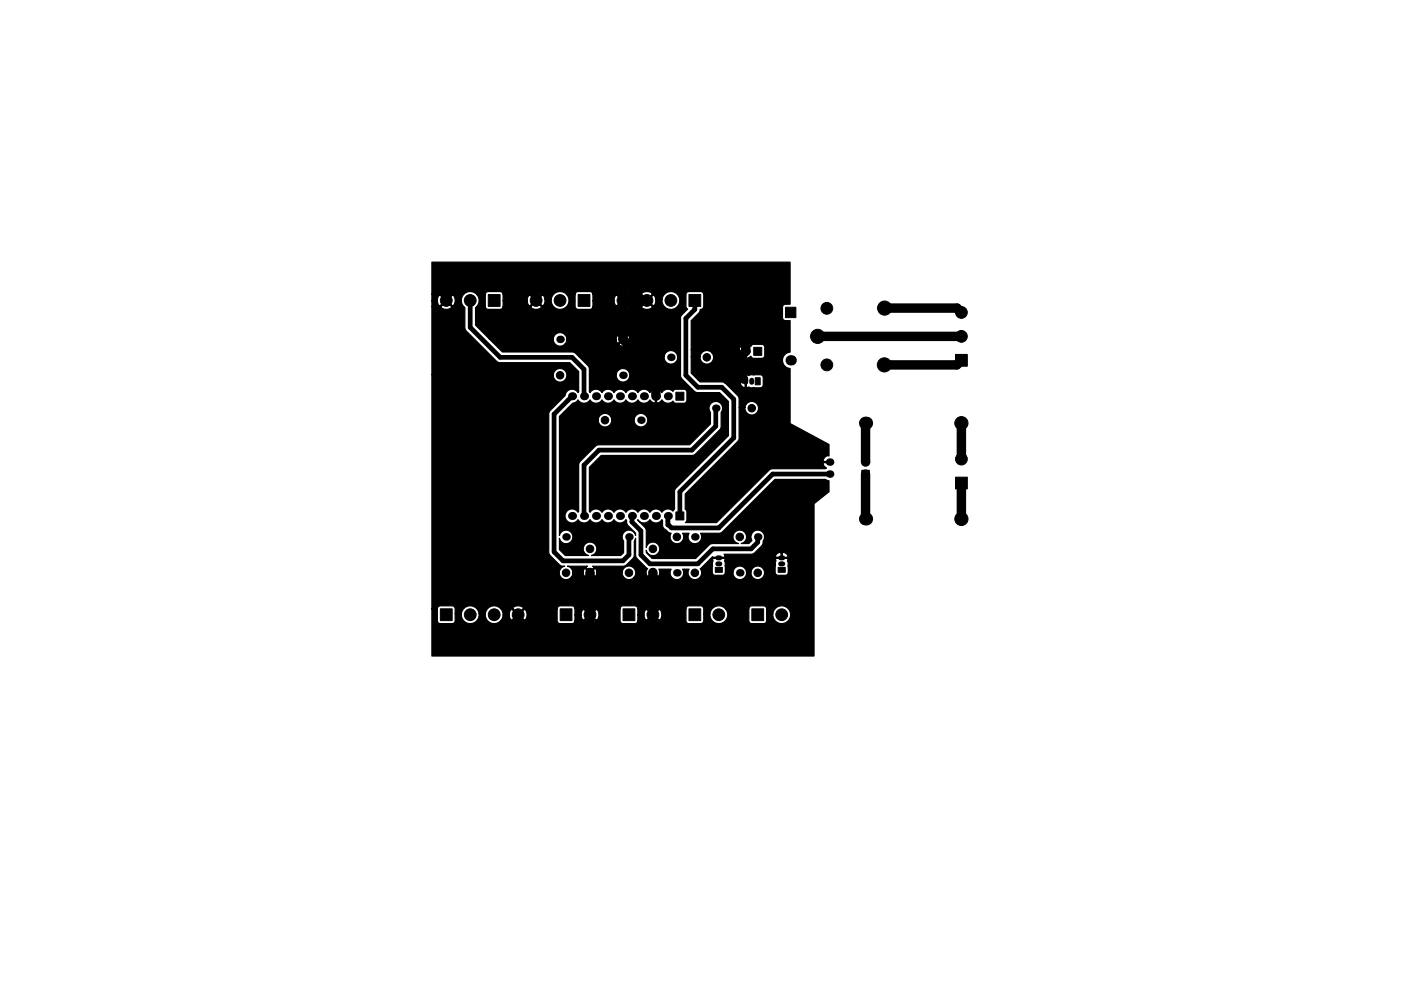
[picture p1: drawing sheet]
<svg xmlns="http://www.w3.org/2000/svg" width="297mm" height="210mm" viewBox="0 0 297 210" stroke-linecap="round" stroke-linejoin="round" font-family="sans-serif">
<g fill="#000">
<circle cx="118.7" cy="72" r=".8"/>
<circle cx="132.1" cy="79.6" r=".8"/>
<circle cx="142.2" cy="75.8" r=".8"/>
<circle cx="158.1" cy="74.5" r=".85"/>
<circle cx="167.6" cy="76.4" r="1.1"/>
<circle cx="121.3" cy="84.1" r=".85"/>
<circle cx="123.8" cy="84.1" r=".85"/>
<circle cx="126.4" cy="84.1" r=".85"/>
<circle cx="128.9" cy="84.1" r=".85"/>
<circle cx="131.4" cy="84.1" r=".85"/>
<circle cx="134" cy="84.1" r=".85"/>
<circle cx="135.9" cy="89.1" r=".8"/>
<circle cx="136.5" cy="84.1" r=".85"/>
<circle cx="139.1" cy="84.1" r=".85"/>
<circle cx="141.6" cy="84.1" r=".85"/>
<circle cx="151.8" cy="86.6" r=".8"/>
<circle cx="175.9" cy="98" r=".8"/>
<circle cx="183.5" cy="89.8" r="1.4"/>
<circle cx="183.5" cy="98" r=".8"/>
<circle cx="120" cy="113.9" r=".8"/>
<circle cx="121.3" cy="109.5" r=".85"/>
<circle cx="123.8" cy="109.5" r=".85"/>
<circle cx="126.4" cy="109.5" r=".85"/>
<circle cx="128.9" cy="109.5" r=".85"/>
<circle cx="131.4" cy="109.5" r=".85"/>
<circle cx="133.3" cy="113.9" r=".8"/>
<circle cx="134" cy="109.5" r=".85"/>
<circle cx="136.5" cy="109.5" r=".85"/>
<circle cx="139.1" cy="109.5" r=".85"/>
<circle cx="141.6" cy="109.5" r=".85"/>
<circle cx="147.3" cy="113.9" r=".8"/>
<circle cx="160.7" cy="113.9" r=".8"/>
<circle cx="175.9" cy="100.6" r=".8"/>
<circle cx="183.5" cy="110.1" r="1.4"/>
<circle cx="143.5" cy="121.5" r=".8"/>
<circle cx="156.8" cy="121.5" r=".8"/>
</g>
<g fill="#000" stroke="#000" stroke-width=".21">
<path d="M103.5 62.5h2.5v2.5h-2.5zM122.6 62.5h2.5v2.5h-2.5zM146.1 62.5h2.5v2.5h-2.5zM159.8 73.7h1.7v1.7h-1.7zM166.5 65.2h2.2v2.2h-2.2zM202.6 75.2h2.5v2.5h-2.5zM143.3 83.2h1.7v1.7h-1.7zM160.1 80.1h1.1v1.5h-1.1zM182.7 99.8h1.6v1.6h-1.6zM143.3 108.6h1.7v1.7h-1.7zM202.6 101.2h2.5v2.5h-2.5zM93.4 129.2h2.5v2.5h-2.5z"/>
<path d="M118.8 129.2h2.5v2.5h-2.5zM132.1 129.2h2.5v2.5h-2.5zM146.1 129.2h2.5v2.5h-2.5zM151.6 120.4h1.6v1h-1.6zM159.4 129.2h2.5v2.5h-2.5zM165 120.4h1.5v1h-1.5z"/>
<circle cx="94.6" cy="63.7" r="1.25"/>
<circle cx="99.7" cy="63.7" r="1.25"/>
<circle cx="113.7" cy="63.7" r="1.25"/>
<circle cx="118.7" cy="79.6" r=".8"/>
<circle cx="118.7" cy="63.7" r="1.25"/>
<circle cx="132.1" cy="72" r=".8"/>
<circle cx="132.1" cy="63.7" r="1.25"/>
<circle cx="137.2" cy="63.7" r="1.25"/>
<circle cx="142.2" cy="63.7" r="1.25"/>
<circle cx="149.9" cy="75.8" r=".8"/>
<circle cx="173.4" cy="71.4" r="1.5"/>
<circle cx="175.3" cy="77.4" r="1.25"/>
<circle cx="175.3" cy="65.4" r="1.25"/>
<circle cx="187.5" cy="77.4" r="1.5"/>
<circle cx="187.6" cy="65.4" r="1.5"/>
<circle cx="203.8" cy="66.3" r="1.25"/>
<circle cx="203.8" cy="71.4" r="1.25"/>
<circle cx="128.3" cy="89.1" r=".8"/>
<circle cx="159.4" cy="86.6" r=".8"/>
<circle cx="203.8" cy="89.8" r="1.4"/>
<circle cx="203.8" cy="97.4" r="1.25"/>
<circle cx="125.1" cy="116.5" r=".8"/>
<circle cx="138.4" cy="116.5" r=".8"/>
<circle cx="143.5" cy="113.9" r=".8"/>
<circle cx="156.8" cy="113.9" r=".8"/>
<circle cx="203.8" cy="110.1" r="1.4"/>
<circle cx="99.7" cy="130.4" r="1.25"/>
<circle cx="104.8" cy="130.4" r="1.25"/>
<circle cx="109.9" cy="130.4" r="1.25"/>
<circle cx="120" cy="121.5" r=".8"/>
<circle cx="125.1" cy="121.5" r=".8"/>
<circle cx="125.1" cy="130.4" r="1.25"/>
<circle cx="133.3" cy="121.5" r=".8"/>
<circle cx="138.4" cy="121.5" r=".8"/>
<circle cx="138.4" cy="130.4" r="1.25"/>
<circle cx="147.3" cy="121.5" r=".8"/>
<circle cx="152.4" cy="130.4" r="1.25"/>
<circle cx="160.7" cy="121.5" r=".8"/>
<circle cx="165.7" cy="130.4" r="1.25"/>
</g>
<path d="M158.1 80.7v.4M159.4 80.7v.4M152.2 118.4h.4M152.2 119.6h.4M165.5 118.4h.5M165.5 119.6h.5" fill="none" stroke="#000" stroke-width="1.1"/>
<g fill="none" stroke="#000" stroke-width="2">
<path d="M113.7 59.9v3.8M132.1 59.9v12.1l7 7v5.1M94.6 63.7v-2.5l1.3-1.3h59.7l2.5 2.6v12l-.8 .9v4.6l.4 .4M132.1 63.7h5.1M173.4 71.4h30.4M187.6 65.4h15.3l.9 .9M203.8 76.4l-.9 1h-15.4M183.5 89.8v8.2M203.8 89.8v7.6M183.5 100.6v9.5M203.8 102.5v7.6M125.1 121.5v12.7"/>
<path d="M138.4 121.5v12.7h-27.3l-1.2-1.2v-2.6"/>
</g>
<path d="M99.7 63.7v5.8l6.3 6.3h15.3l2.5 2.6v5.7M147.3 63.7v2l-1.9 1.9v12l2.6 2.6h5l2.6 2.5v8.2l-11.5 11.4v5.2M121.3 84.1l-3.8 3.8v29.2l1.9 1.9h12.7l1.2-1.3v-3.8M151.8 86.6v3.8l-5.1 5.1h-19.7l-3.2 3.2v10.8M134 109.5v1.2l1.9 1.9v5.1l1.9 1.9h10.2l3.1-3.1h8.1l1.5-1.5v-1.1M175.9 100.6h-12.1l-11.4 11.4h-10l-.8-.6v-1.9" fill="none" stroke="#000" stroke-width="1"/>
<path d="M91.6 55.6h75.9v9h-1.1l-.4 .2-.1 2.6a.64 .64 0 0 0 .6 .6h1v6.7a1.74 1.74 0 0 0-1.6 1.7 1.74 1.74 0 0 0 1.6 1.8v11.6l8.3 4.5v2.5l-.3-.2-.5 .3-.5 .8 .1 .2h1.2v.3h-1.2a.94 .94 0 0 0 .6 1.1l-.2 .1-11.6 .1-11.5 11.4h-6.6l.3-.5v-1.8l-.3-.5v-3.3l11.2-11.3 .2-.6v-6.4h1.2a1.44 1.44 0 0 0 2 1.5 1.44 1.44 0 0 0 .5-2.4 1.44 1.44 0 0 0-2.4 .6l-.1 .3h-1.2v-1.8l-.2-.6-2.9-2.9h3.3l.3 .6 .6 .4 .2-.1v-1.1h-.9l-.2 .2-8.5-.2-.4-.4h8.9l.2 .2h.9v-.2h.2v1.5l.2 .1 .4-.1 .6 .2h1.8a.64 .64 0 0 0 .6-.7v-1.6l-.3-.4-.3-.1h-1.8l-.6 .2-.4-.2-.2 .2v.9h-.2v-.9l-.2-.2-.6 .4-.3 .7h-8.9l-1.4-1.4v-3.5h1.8v.3a1.44 1.44 0 0 0 2 1.1 1.44 1.44 0 0 0 .6-2.2h5.7l.4 .7a.67 .67 0 0 0 .9 .3v-1.2h-1.2l-.1 .2h-5.7a1.44 1.44 0 0 0-1.6-.5 1.44 1.44 0 0 0-1 1.3h-1.8v-1.5h10.1l.1 .2h1.2v-1.2h.2v2.7a.7 .7 0 0 0 1-.3l.5 .4h1.8a.64 .64 0 0 0 .6-.6v-1.8l-.2-.4-2.2-.1-.5 .4-.1-.1a.93 .93 0 0 0-1.1-.2 1.08 1.08 0 0 0-1.3 1h-10.1v-6.2l1.7-1.7 .2-.7a.65 .65 0 0 0 .7-.6v-2.5l-.2-.5-.4-.1h-2.5a.64 .64 0 0 0-.7 .6v2.6l.4 .5-1.3 1.3-.2 .7v12.2l.3 .6 2.9 2.8 5.1 .1 1.8 1.9v7.2l-11.2 11.3-.2 .6v3.8l-.3 .3a1.48 1.48 0 0 0-2.4 .3 1.48 1.48 0 0 0-2.5 0 1.48 1.48 0 0 0-2.5 0 1.48 1.48 0 0 0-2.6 0 1.48 1.48 0 0 0-2.5 0 1.48 1.48 0 0 0-2.6 0 1.48 1.48 0 0 0-2.5 0l-.1-.2v-9.4l2.5-2.5h19.6l5.6-5.5 .2-.7v-2.9l.1-.2a1.44 1.44 0 0 0-1.4-2.1 1.44 1.44 0 0 0-1 2.3v2.4l-4.4 4.5h-19.2l-.6 .2-3.4 3.3-.3 .6v10l-.1 .2-.2-.2a1.49 1.49 0 0 0-2.2-.1 1.49 1.49 0 0 0 .2 2.2 1.49 1.49 0 0 0 2.2-.4 1.48 1.48 0 0 0 2.5 0 1.48 1.48 0 0 0 2.5 0 1.48 1.48 0 0 0 2.6 0 1.48 1.48 0 0 0 2.5 0l.3 1.2 1.8 1.7v.5a1.44 1.44 0 0 0-2.1-1 1.44 1.44 0 0 0-.5 2.2v2.5l-.6 .6h-6.2l.1-.1a1.44 1.44 0 0 0 .8-2.2 1.44 1.44 0 0 0-2.4 .1 1.44 1.44 0 0 0 .9 2.2h-4.9l-1.3-1.3v-2.4v.1a1.44 1.44 0 0 0 2.3 .8 1.44 1.44 0 0 0-.1-2.4 1.44 1.44 0 0 0-2.2 .9v-24.6h8.2a1.44 1.44 0 0 0 1.5 1.6 1.44 1.44 0 0 0 1.4-1.6h4.8v.3a1.44 1.44 0 0 0 2.2 1.1 1.44 1.44 0 0 0 0-2.5 1.44 1.44 0 0 0-2.2 1.1h-4.8l-.1-.3a1.44 1.44 0 0 0-1.5-1 1.44 1.44 0 0 0-1.3 1.3h-8.2v-.7l2.8-2.7 .6-.2 .6-.6a1.48 1.48 0 0 0 2.5 0 1.48 1.48 0 0 0 2.5 0 1.48 1.48 0 0 0 2.6 0 1.48 1.48 0 0 0 2.5 0 1.48 1.48 0 0 0 2.6 0 1.48 1.48 0 0 0 2.5 0l.3 .4a.67 .67 0 0 0 .8 .2v-2.7h.3v2.7l.2 .1 .4-.2 .5-.5 .2 .2a1.48 1.48 0 0 0 2.2 .1l.5 .4 1.8 .1a.64 .64 0 0 0 .6-.7v-1.8l-.3-.4-2-.1-.4 .1-.2 .3-.1-.1a1.48 1.48 0 0 0-2.3 .4l-.2-.3a.93 .93 0 0 0-1.2-.3 .96 .96 0 0 0-1.1 .6 1.48 1.48 0 0 0-2.5 0 1.48 1.48 0 0 0-2.6 0 1.48 1.48 0 0 0-2.5 0 1.48 1.48 0 0 0-2.6 0 1.48 1.48 0 0 0-2.5 0l-.1-.2v-3.6h5.6a1.44 1.44 0 0 0 2 1.5 1.44 1.44 0 0 0 .5-2.4 1.44 1.44 0 0 0-2.4 .6l-.1 .3h-5.6l-.1-1.4-.1-.4-2.1-2h18.1a1.44 1.44 0 0 0 1.9 1.5 1.44 1.44 0 0 0 .5-2.4 1.44 1.44 0 0 0-2.3 .6l-.1 .3h-18.1l-.8-.8-.6-.2h-14.8l-2.8-2.8h13.6v.2a1.44 1.44 0 0 0 1 1.3 1.44 1.44 0 0 0 1.5-.4h11.5v.2l.9 .2 .6-.2 .1-.2-.8-.8-.8 .8h-11.5l.4-.9h10.4a.63 .63 0 0 0 .5 .7l.8-.8h.4l.8 .8 .2-.1 .2-.8-.2-.6-.2-.1-.8 .8h-.4l-.8-.8a.78 .78 0 0 0-.5 .9h-10.4l-.1-.5-.3-.6h11.5l.8 .8 .8-.8-.1-.2-.8-.2-.7 .2v.2h-11.5a1.44 1.44 0 0 0-1.5-.4 1.44 1.44 0 0 0-1 1.3h-13.6l-2.9-2.9 .1-3.8a1.89 1.89 0 0 0 .2-2.7h1.8v2.5a.64 .64 0 0 0 .6 .6h2.6l.4-.2 .2-.3h5.8a1.4 1.4 0 0 0 2.3 0l-1.1-1.2-1.2 1.2h-5.8v-1.3h5.1a1.04 1.04 0 0 0 .6 1.1l1.1-1.2h.3l1.2 1.2 .3-.1 .1-.4 .1-.8h1.4v.3a1.89 1.89 0 0 0 2.6 1.6 1.89 1.89 0 0 0 .7-3h1.7v2.5a.64 .64 0 0 0 .7 .6h2.6l.3-.2 .2-.3h5.2a1.4 1.4 0 0 0 2.3 0h2.8l.2 .3 .3 .1 .7 .1 1-.2 .1-.3-1.1-1.2-1.2 1.2h-2.8l-1.1-1.2-1.2 1.2h-5.2v-1.3h4.5a1.04 1.04 0 0 0 .6 1.1l1.1-1.2h.4l1.1 1.2 .3-.1 .3-1h1.3a1.04 1.04 0 0 0 .5 1.1l1.2-1.2h.3l1.2 1.2 .3-.1 .1-.4 .1-.8h1.4v.3a1.89 1.89 0 0 0 2.8 1.5 1.89 1.89 0 0 0 0-3.3 1.89 1.89 0 0 0-2.8 1.5h-1.4l-.2-.9-.3-.1-1.2 1.1h-.3l-1.2-1.1a1.15 1.15 0 0 0-.5 1.2l-1.3-.1a1.04 1.04 0 0 0-.6-1.1l-1.1 1.1h-.4l-1.1-1.1-.3 .1-.2 .4-.1 .7h-4.5v-1.4h5.2l1.2 1.2 1.1-1.2h2.8l1.2 1.2 1.1-1.2a1.4 1.4 0 0 0-2.3 0h-2.8l-.1-.3-.3-.1-.8-.1-.9 .2-.2 .3h-5.2a.63 .63 0 0 0-.6-.5h-2.6l-.4 .1-.2 .5h-1.7a1.89 1.89 0 0 0-2-.6 1.89 1.89 0 0 0-1.3 1.7h-1.4l-.2-.9-.3-.1-1.2 1.1h-.3l-1.1-1.1a1.15 1.15 0 0 0-.6 1.2h-5.1v-1.4h5.8l1.2 1.2 1.1-1.2a1.4 1.4 0 0 0-2.3 0h-5.8l-.2-.4-.4-.1h-2.6a.64 .64 0 0 0-.6 .6h-1.8l-.2-.2a1.89 1.89 0 0 0-2.7 .3 1.89 1.89 0 0 0 .4 2.7v4.2l.1 .6 6.7 6.7 .6 .2 14.8-.1 1.9 1.9v4.3l-.1 .2-.2-.2a1.49 1.49 0 0 0-1.6-.5 1.49 1.49 0 0 0-1 1.3l-3.1 3.2-.4 .8v29.2l.4 .8 1.8 1.9a1.26 1.26 0 0 0 1.2 .3 1.44 1.44 0 0 0-.9 2.2 1.44 1.44 0 0 0 2.3 .1h3.2l.1 .3 .8 .2 .6-.2 .1-.3-.8-.8-.8 .8h-3.2l.4-.9h2.2l.2 .7 .2 .1 .8-.8h.4l.8 .8a.77 .77 0 0 0 .4-.9h5.4v.3a1.44 1.44 0 0 0 1 1.2 1.44 1.44 0 0 0 1.6-.5h3.1l.1 .3 .8 .2 .7-.2v-.3l-.8-.8-.8 .8h-3.1a1.44 1.44 0 0 0-.6-2.2 1.44 1.44 0 0 0-2 1.2h-5.4a.63 .63 0 0 0-.4-.8l-.8 .9h-.4l-.8-.9-.2 .1-.2 .8h-2.2a1.41 1.41 0 0 0-1.2-1.4h4.2l-.2 .4 .8 .8 .8-.8-.3-.4 6.9-.1 1.9-1.8 .1-3.4 .3-.6v4l2.5 2.5a1 1 0 0 0 .1 1.6l1-1 1 1a1.06 1.06 0 0 0 .3-1.5h2.6l-.1 .1a1.44 1.44 0 0 0 1.4 2.1 1.44 1.44 0 0 0 1.1-2.2h1.4l-.1 .1a1.44 1.44 0 0 0 1.4 2.1 1.44 1.44 0 0 0 1.1-2.4l1.1-1h1.4v1.8l.2 .5 .4 .2h1.6a.64 .64 0 0 0 .6-.7h1.6v.3a1.44 1.44 0 0 0 1.6 1.3 1.44 1.44 0 0 0 1.3-1.6h.9v.3a1.44 1.44 0 0 0 2.2 1.1 1.44 1.44 0 0 0 0-2.5 1.44 1.44 0 0 0-2.2 1.1h-.9l-.1-.3a1.44 1.44 0 0 0-1.5-1 1.44 1.44 0 0 0-1.3 1.3h-1.6v-1.8h10.5v1.8a.64 .64 0 0 0 .7 .7l1.6-.1 .4-.2 .1-2.2-.1-1.1h-2.5l-.2 1.1h-10.5l-.2-1.1h-2.4l-.2 1.1h-1.4l1.5-1.5 .1 .1h2.4l.1-.1h10.7l.1 .1h1.1v-.8h.3v.8h1.1a.76 .76 0 0 0-.3-.8 .76 .76 0 0 0-.8 0 1.01 1.01 0 0 0-1.5 .7h-10.7l-.2-.5 6.2-.1 1.9-1.8 .2-.9a1.44 1.44 0 0 0-1.1-2.3 1.44 1.44 0 0 0-1.3 2.2l-.6 .6h-1.7a1.44 1.44 0 0 0 .9-2.2 1.44 1.44 0 0 0-2.3 0 1.44 1.44 0 0 0 .9 2.2l-5.9 .1-3.2 3.1h-9.2l-1.3-1.2v-.6a1.44 1.44 0 0 0 2.2 .9 1.44 1.44 0 0 0 0-2.3 1.44 1.44 0 0 0-2.2 .9v-3.8l-.2-.4-1.6-1.7 .1-.1a1.48 1.48 0 0 0 2.5 0 1.48 1.48 0 0 0 2.5 0l.2 .2v1a1.13 1.13 0 0 0 .7 1l.6 .6 .5 .1a1.44 1.44 0 0 0 1.2 2.3 1.44 1.44 0 0 0 1.2-2.3h1.4l-.1 .1a1.44 1.44 0 0 0 1.4 2.2 1.44 1.44 0 0 0 1.1-2.3h3.9l.6-.1 11.3-11.3h10.7l.8 .3v2.3l-3.2 2.6v32.3h-81v-10h1.1v2.5a.64 .64 0 0 0 .7 .6h2.7l.4-.5v-1.6h1.3v.4a1.89 1.89 0 0 0 2.1 1.7 1.89 1.89 0 0 0 1.7-2.1h1.3v.4a1.89 1.89 0 0 0 1.2 1.6 1.89 1.89 0 0 0 2-.5h2.6l.1 .3 .4 .2 .7 .1 1-.3 .1-.3-1.1-1.1-1.2 1.1h-2.6l.3-.4 .3-.8h1.3a1.04 1.04 0 0 0 .5 1.1l1.2-1.2h.3l1.2 1.2 .3-.2 .1-.3 .1-.7-.2-1-.3-.1-1.2 1.1h-.3l-1.2-1.1a1.15 1.15 0 0 0-.5 1.2h-1.3l-.1-.6-.5-.8h2.6l1.2 1.1 1-1h7.2v2.5l.2 .4 .5 .2h2.5a.63 .63 0 0 0 .6-.6h2.1l.1 .3 .3 .2 .7 .1 1-.3 .1-.3-1.1-1.1-1.1 1.1h-2.1v-1.2h1.3l.3 .9 .3 .2 1.1-1.2h.4l1.1 1.2a1.4 1.4 0 0 0 0-2.3l-1.1 1.1h-.4l-1.1-1.1-.3 .1-.2 .3-.1 .8h-1.3v-1.4h2.1l1.1 1.1 1.1-1h5.3v2.5l.1 .4 .5 .2h2.5a.63 .63 0 0 0 .6-.6h2.1l.1 .3 .4 .2 .7 .1 .9-.3 .2-.3-1.2-1.1-1.1 1.1h-2.1v-1.2h1.3l.3 .9 .3 .2 1.2-1.2h.3l1.1 1.2a1.4 1.4 0 0 0 0-2.3l-1.1 1.1h-.3l-1.2-1.1-.3 .1-.1 .3-.2 .8h-1.3v-1.4h2.1l1.1 1.1 1.1-1h5.9v2.5l.2 .4 .5 .2h2.5a.64 .64 0 0 0 .6-.6v-1.5h1.3a1.89 1.89 0 0 0 2.5 2 1.89 1.89 0 0 0 .8-3h5v2.5a.64 .64 0 0 0 .6 .6h2.7l.4-.5v-1.6h1.4v.4a1.89 1.89 0 0 0 2.8 1.4 1.89 1.89 0 0 0 0-3.2 1.89 1.89 0 0 0-2.8 1.4h-1.4v-1a.64 .64 0 0 0-.6-.7h-2.6l-.3 .2-.2 .5h-5a1.89 1.89 0 0 0-2-.6 1.89 1.89 0 0 0-1.3 1.6h-1.3v-1a.64 .64 0 0 0-.6-.7h-2.7l-.3 .2-.2 .5h-5.9l-.1-.4-1-.3-1 .3-.1 .3h-2.1a.63 .63 0 0 0-.6-.6h-2.6l-.4 .2-.1 .5h-5.3l-.1-.4-1.1-.3-.9 .3-.1 .3h-2.1a.63 .63 0 0 0-.6-.6h-2.7l-.3 .2-.2 .5h-7.2v-.4l-1.1-.3-1 .3-.1 .3h-2.6a1.89 1.89 0 0 0-2-.5 1.89 1.89 0 0 0-1.2 1.6h-1.3l-.1-.3a1.89 1.89 0 0 0-2-1.4 1.89 1.89 0 0 0-1.7 1.7h-1.3v-1a.64 .64 0 0 0-.6-.7h-2.7l-.3 .2-.2 .5h-1.1v-49.7h25.7a1.44 1.44 0 0 0 2 1.5 1.44 1.44 0 0 0 .4-2.4 1.44 1.44 0 0 0-2.3 .6l-.1 .3h-25.7v-14.4h1.9a1.4 1.4 0 0 0 2.2 0l-1.1-1.2-1.1 1.2h-1.9v-1.3h1.1l.3 1 .3 .1 1.1-1.2h.4l1.1 1.2a1.4 1.4 0 0 0 0-2.3l-1.1 1.1h-.4l-1.1-1.1-.3 .1-.2 .4-.1 .7h-1.1v-1.4h1.9l1.1 1.2 1.1-1.2a1.4 1.4 0 0 0-2.2 0h-1.9z" fill="#000" stroke="#000" stroke-width=".25"/>
</svg>
